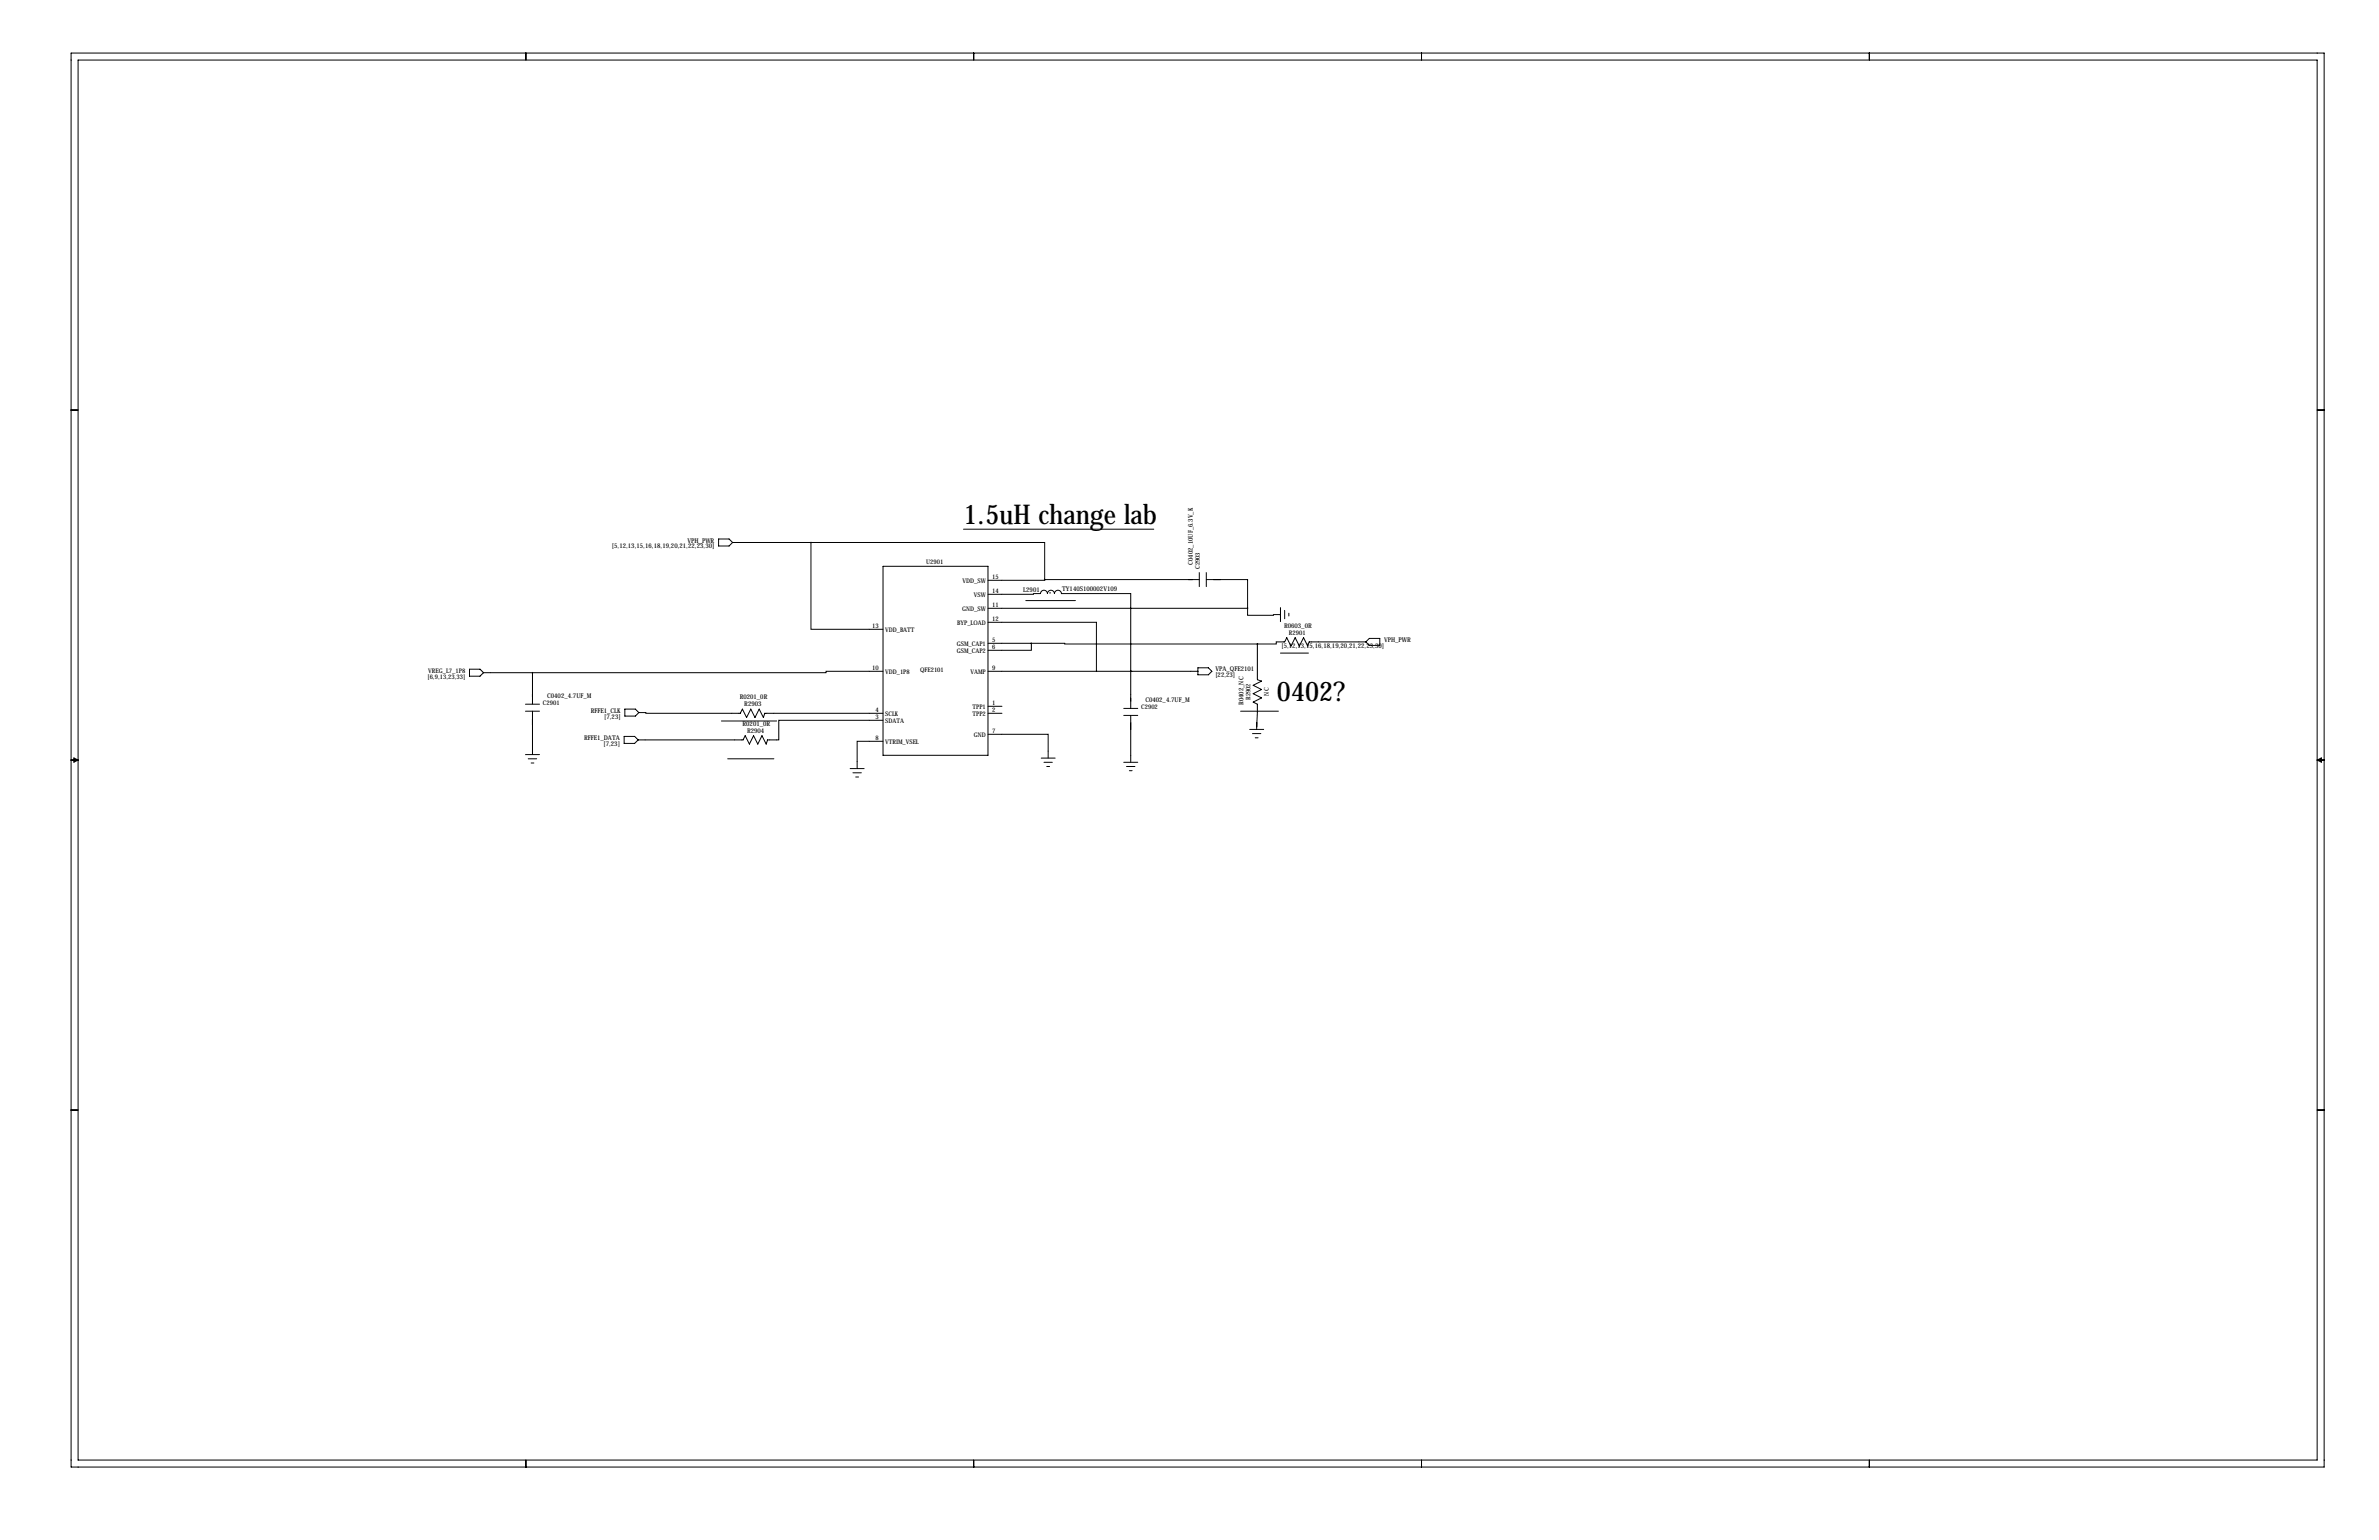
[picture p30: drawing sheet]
<svg xmlns="http://www.w3.org/2000/svg" width="864mm" height="559mm" viewBox="0 0 864 559" stroke-linecap="round" stroke-linejoin="round" font-family="sans-serif">
<defs><g id="words">
<g font-size="9.9">
<text x="349.8" y="190">1.5uH change lab</text>
<text x="463.5" y="254.3">0402?</text>
</g>
<g font-size="2.4">
<text x="249.6" y="196.8">VPH_PWR</text>
<text x="222.1" y="199">[5,12,13,15,16,18,19,20,21,22,23,30]</text>
<text x="433" y="205" transform="rotate(-90 433 205)">C0402_10UF_6.3V_K</text>
<text x="371.5" y="214.9">L2901</text>
<text x="385.6" y="214.5">TY140S100002V109</text>
<text x="466.1" y="227.8">R0603_0R</text>
<text x="502.4" y="232.9">VPH_PWR</text>
<text x="465.2" y="235.1">[5,12,13,15,16,18,19,20,21,22,23,30]</text>
<text x="441.2" y="243.3">VPA_QFE2101</text>
<text x="441.2" y="245.5">[22,23]</text>
<text x="198.6" y="253.1">C0402_4.7UF_M</text>
<text x="268.5" y="253.7">R0201_0R</text>
<text x="270.2" y="256.3">R2903</text>
<text x="415.8" y="254.6">C0402_4.7UF_M</text>
<text x="451.4" y="255.9" transform="rotate(-90 451.4 255.9)">R0402_NC</text>
<text x="460.6" y="252.4" transform="rotate(-90 460.6 252.4)">NC</text>
<text x="214.4" y="258.6">RFFE1_CLK</text>
<text x="219.3" y="260.7">[7,23]</text>
<text x="269.5" y="263.4">R0201_0R</text>
<text x="212" y="268.5">RFFE1_DATA</text>
<text x="271.2" y="265.9">R2904</text>
<text x="219.1" y="270.6">[7,23]</text>
</g>
<g font-size="2.3">
<text x="336.2" y="204.5">U2901</text>
<text x="435.6" y="206.5" transform="rotate(-90 435.6 206.5)">C2903</text>
<text x="349.5" y="211.4">VDD_SW</text>
<text x="360.2" y="210.1">15</text>
<text x="360.2" y="215.1">14</text>
<text x="349.3" y="221.5">GND_SW</text>
<text x="353.5" y="216.5">VSW</text>
<text x="360.2" y="220.2">11</text>
<text x="316.7" y="227.8">13</text>
<text x="347.5" y="226.6">BYP_LOAD</text>
<text x="360.2" y="225.3">12</text>
<text x="321.3" y="229.2">VDD_BATT</text>
<text x="360.2" y="232.9">5</text>
<text x="467.9" y="230.4">R2901</text>
<text x="347.3" y="234.2">GSM_CAP1</text>
<text x="347.3" y="236.8">GSM_CAP2</text>
<text x="360.2" y="235.5">6</text>
<text x="155.5" y="244.1">VREG_L7_1P8</text>
<text x="316.7" y="243.1">10</text>
<text x="321.3" y="244.4">VDD_1P8</text>
<text x="334" y="243.7">QFE2101</text>
<text x="352.4" y="244.4">VAMP</text>
<text x="360.2" y="243.1">9</text>
<text x="155.2" y="246.2">[6,9,13,23,33]</text>
<text x="197.1" y="255.8">C2901</text>
<text x="353" y="257.1">TPP1</text>
<text x="360.2" y="255.8">1</text>
<text x="414.3" y="257.3">C2902</text>
<text x="453.9" y="254" transform="rotate(-90 453.9 254)">R2902</text>
<text x="317.8" y="260.9">3</text>
<text x="317.8" y="258.3">4</text>
<text x="321.3" y="262.2">SDATA</text>
<text x="321.3" y="259.6">SCLK</text>
<text x="353" y="259.6">TPP2</text>
<text x="360.2" y="258.3">2</text>
<text x="317.8" y="268.5">8</text>
<text x="321.3" y="269.8">VTRIM_VSEL</text>
<text x="353.5" y="267.3">GND</text>
<text x="360.2" y="265.9">7</text>
</g>
</g></defs>
<g fill="none" stroke="#000" stroke-width=".36">
<path d="M25.8 19.3h817.9v513h-817.9zM190.9 19.3v2.5M353.5 19.3v2.5M516 19.3v2.5M678.6 19.3v2.5M28.3 21.8h812.8v508h-812.8zM25.8 148.8h2.5M841.1 148.8h2.6M260.9 195.6h3.8l1.2 1.2-1.2 1.3h-3.8zM265.9 196.8h28.5M294.4 196.8h84.8v13.5M294.4 196.8v31.5h26.1"/>
<path d="M349.8 192h69M320.5 205.5h38.1v68.6h-38.1zM358.6 215.6h16.6v-.2h2.5a1.27 1.27 0 0 1 1.3-1.2 1.27 1.27 0 0 1 1.2 1.2 1.27 1.27 0 0 1 1.3-1.2 1.27 1.27 0 0 1 1.3 1.2 1.27 1.27 0 0 1 1.2-1.2 1.27 1.27 0 0 1 1.3 1.2h25.2v28.2M372.4 217.9h18M379.2 210.3v.3h-20.6M379.2 210.3h56.2M381 215.1h.1M435.4 207.8v5.1M437.9 210.3h15v10.4M437.9 207.8v5.1M358.6 225.8h39.4v17.8M358.6 233.4h15.8"/>
<path d="M358.6 220.7h94.3M374.4 233.4h12.1v.3h69.9M374.4 233.4v2.6h-15.8M452.9 220.7v2.6h9.4v-.3h2.5M456.4 233.7v12.9l1.6 .5-3.1 1.6 3.1 1.5-3.1 1.5 3.1 1.5-3.1 1.6 1.5 .7-.2 9.2M464.8 237h10.2M464.8 220.5v5.1M466.3 221.5v3M467.9 222.5v1M495.8 232.9h-20.6l-.5 1.5-1.5-3-1.5 3-1.5-3-1.6 3-1.5-3-.8 1.5h-3v.8h-6.9M495.8 232.9l1.3-1.3h3.8v2.6h-3.8zM170.4 242.8h3.8l1.3 1.3-1.3 1.3h-3.8z"/>
<path d="M175.5 244.1h17.8M190.8 258.1h5M190.8 255.5h5M193.3 244.1v11.4M193.3 258.1v15.7M226.8 257.3h3.8l1.3 1.3-1.3 1.2h-3.8zM231.9 258.6h2.5v.2h34.3l.8-1.5 1.5 3 1.5-3 1.6 3 1.5-3 1.5 3 .5-1.5h42.9M320.5 243.6h-20.6v.5h-106.6M358.6 256.3h5.1M358.6 258.8h5.1M358.6 243.6h76.2M407.9 257h5.1"/>
<path d="M407.9 259.6h5.1M410.5 243.6h.1M410.5 243.6v13.4M410.5 259.6v17M434.8 242.3h3.9l1.2 1.3-1.2 1.3h-3.9zM450.3 258.1h13.8M25.8 275.8h2.5M26.8 275l1.5 .8-1.5 .8zM190.8 273.8h5M191.8 275.3h3M192.8 276.9h1M226.6 267.2h3.8l1.2 1.3-1.2 1.2h-3.8z"/>
<path d="M261.9 261.6h20M264.2 275.3h16.7M308.6 278.9h5.1M320.5 269h-9.4v9.9M320.5 261.4h-37.8v7.1h-4.1l-.5 1.5-1.5-3-1.5 3-1.5-3-1.6 3-1.5-3-.8 1.5h-38.1M358.6 266.4h21.9v8.7M378 275.1h5M379 276.6h3M380 278.1h1M407.9 276.6h5.1M408.9 278.1h3.1M410 279.7h1"/>
<path d="M453.6 264.7h5.1M454.7 266.2h3M455.7 267.7h1M841.1 275.8h2.6M841.1 275.8l1.6-.8v1.6zM309.6 280.4h3.1M310.6 281.9h1.1M25.8 402.8h2.5M841.1 402.8h2.6M190.9 529.8v2.5M353.5 529.8v2.5M516 529.8v2.5"/>
<path d="M678.6 529.8v2.5"/>
</g>
<path d="M456.4 233.7a.05 .05 0 0 0 .1 0 .05 .05 0 0 0-.1 0zM410.4 243.6a.05 .05 0 0 0 .1 0 .05 .05 0 0 0-.1 0zM410.4 243.6a.05 .05 0 0 0 .1 0 .05 .05 0 0 0-.1 0z" fill="#000" stroke="#000" stroke-width=".51"/>
<use href="#words"/>
</svg>
